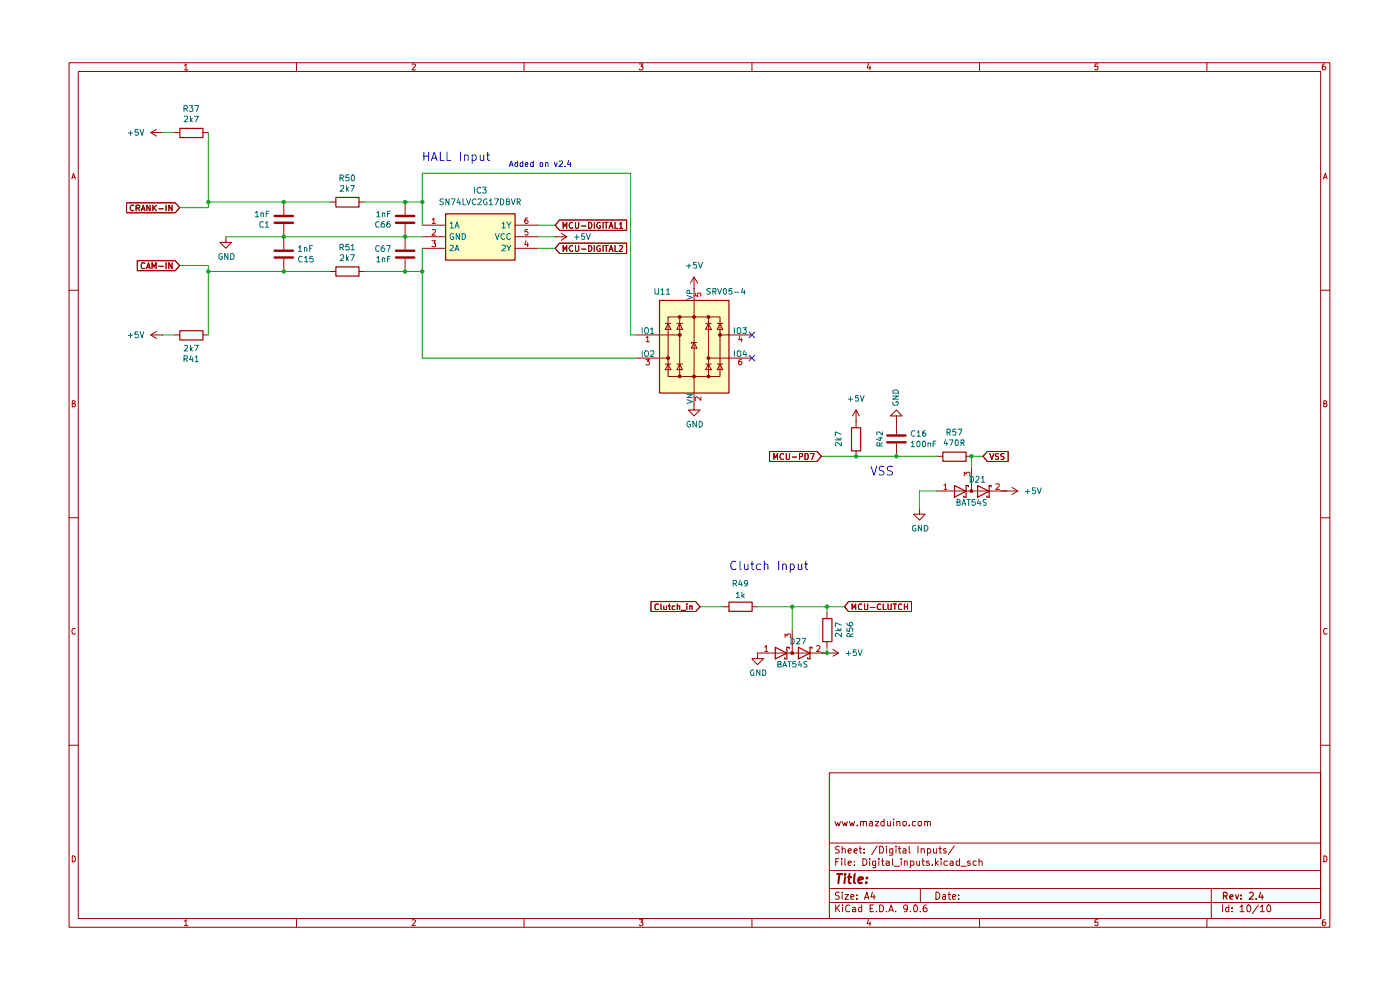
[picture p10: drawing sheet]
<svg xmlns="http://www.w3.org/2000/svg" width="297mm" height="210mm" viewBox="0 0 297 210" stroke-linecap="round" stroke-linejoin="round" font-family="sans-serif">
<g fill="none" stroke="#9b0000" stroke-width=".21">
<path d="M14.7 13.3h267.4v183.4h-267.4zM16.6 15.2h263.6v179.6h-263.6zM39.1 13.9l.4-.3v1.2M39.1 14.8h.8M62.9 13.3v1.9M87.4 13.6h.5l.2 .2-.7 1h.7M111.2 13.3v1.9M135.6 13.6h.8l-.4 .5h.3l.1 .1-.1 .5-.5 .1-.2-.1M159.5 13.3v1.9M184.2 13.5l-.2 .9h.7M184.6 14v.8M207.8 13.3v1.9"/>
<path d="M232.9 13.6h-.6l-.1 .6 .6-.1 .1 .6-.1 .1h-.4l-.2-.1M256 13.3v1.9M281.1 13.6h-.4l-.2 1 .3 .2h.2l.3-.2v-.4l-.2-.1h-.5l-.1 .1M15.2 37.9l.4-1.1 .4 1.1M15.3 37.6h.6M280.8 37.9l.4-1.1 .3 1.1M280.8 37.6h.6M14.7 61.6h1.9M280.2 61.6h1.9M15.3 85.6h.5l.1-.2v-.3l-.6-.1v1.3l.6-.1 .1-.3-.2-.3M280.8 85.6h.5l.1-.2v-.3l-.6-.1v1.3l.6-.1 .1-.3-.2-.3M14.7 109.8h1.9"/>
<path d="M280.2 109.8h1.9M16 133.4l-.2-.1a.65 .65 0 0 0-.6 .6 .65 .65 0 0 0 .6 .6l.2-.1M281.5 133.4l-.2-.1a.65 .65 0 0 0-.6 .6 .65 .65 0 0 0 .6 .6l.2-.1M14.7 158.1h1.9M280.2 158.1h1.9M175.9 163.9h104.3v30.9h-104.3zM175.9 178.8h104.3M177.1 174.3l.4 .9 .2-.7 .3 .7 .3-.9M178.1 179.6l-.5-.1-.3 .2v.4l.5 .2 .3 .4-.2 .2h-.7M178.7 174.3l.3 .9 .2-.7 .3 .7 .3-.9M178.7 179.5v1.4M180.2 174.3l.3 .9 .3-.7 .2 .7 .3-.9"/>
<path d="M181.9 175v.2M182.5 179.5v1.3v.1h.3M182.5 174.3h.6v.9M182.5 174.3v.9M183.1 174.4l.1-.1h.5l.1 .9M184.5 174.3h.5l.1 .9M185.1 174.6h-.5l-.2 .2 .2 .4 .5-.1M185.7 174.3h.7l-.7 .9h.7M186.1 179.4l-1.2 1.9M186.6 179.5a.81 .81 0 0 1 .9 .5 .81 .81 0 0 1-.3 .9h-.6zM187.5 174.3h-.5l-.1 .6a.45 .45 0 0 0 .6 .2M187.5 173.7v1.5"/>
<path d="M188 179.5v.2M188.3 174.3v.8l.4 .1 .2-.2M188.9 174.3v.9M189.6 173.7v.1M189.6 174.3v.9M190.1 179.5v.2M190.3 174.3h.5l.1 .9M190.3 174.3v.9M190.8 179.5v1.3v.1h.3M191.6 174.3h.6l.1 .6-.3 .3h-.2l-.3-.3zM192.9 179.5v1.3l.2 .1M192.9 175v.2"/>
<path d="M194.2 174.3h-.6v.7l.2 .2 .4-.1M194.7 179.5v1.4M194.8 174.3h.6v.8l-.4 .1-.3-.3zM196.2 174.3h.5l.1 .9M196.2 174.3v.9M196.8 174.4l.1-.1h.4l.1 .9M199.4 179.5v1.3l.1 .1h.2M202.4 179.4l-1.2 1.9M15.3 181.5a.64 .64 0 0 1 .7 .7 .64 .64 0 0 1-.7 .6zM39.1 195.4l.4-.3v1.3M39.1 196.4h.8M62.9 194.8v1.9"/>
<path d="M87.4 195.2l.5-.1 .2 .2-.7 1.1h.7M111.2 194.8v1.9M135.6 195.1h.8l-.4 .5h.3l.1 .2-.1 .5-.5 .1-.2-.2M159.5 194.8v1.9M175.9 191.4h104.3M175.9 188.5h104.3M175.9 184.7h104.3M177.3 192v1.4M177.3 182.8h.5M177.6 192.6l.5 .8M178 182.1h-.7v1.5M178.1 189.3l-.5-.1-.3 .2v.4l.5 .2 .3 .4-.3 .4-.6-.1"/>
<path d="M178.1 192l-.8 .8M178.6 182.1v.2M178.6 182.6v1M178.7 189.2v.2M178.7 180.2l.2-.2 .4 .2v.7M178.7 189.8v1M178.7 192v.1M178.7 192.5v.9M179.2 189.8h.8l-.8 1h.8M179.2 182.1v1.3l.2 .2M179.9 183.1l.7-.1-.2-.4-.5 .2v.6l.3 .2 .3-.1M179.9 180.5l.7-.1-.2-.4-.5 .2v.6l.1 .1h.5"/>
<path d="M180.3 192.1l-.5-.1-.4 .3 .1 .9 .2 .2 .6-.1M180.5 190.3l.7-.2-.1-.3h-.6v.9h.6M180.9 192.5h.4l.2 .2v.7h-.6v-.4l.6-.2M181.2 180.5l.7-.1-.1-.3-.4-.1-.2 .2 .1 .7h.5M181.3 183.5v.1M181.3 182.7v.1M181.8 190.6v.2M181.8 189.8v.2M182.3 180h.5M182.8 192v1.4h-.5l-.2-.7 .3-.2h.4M183.1 182.1a.73 .73 0 0 1 .8 .8 .73 .73 0 0 1-.8 .7zM183.3 180.9h.1"/>
<path d="M183.3 180.1v.1M183.4 190.8l.5-1.6 .4 1.6M183.5 190.3h.7M184.2 195l-.2 .9h.7M184.5 182.1v.2M184.5 182.6v1M184.6 195.5v.9M184.6 192.7h.5M185.1 189.2l-.4 1.1h1M185.3 192h-.7v1.4h.7M185.4 189.8v1M185.8 182.6v1.3l-.3 .2-.3-.1"/>
<path d="M185.8 182.7l-.5-.1-.2 .3 .1 .6h.6M185.9 193.3v.1M186.4 182.1v.2M186.4 182.6v1M186.6 192a.81 .81 0 0 1 .9 .4 .81 .81 0 0 1-.3 1h-.6zM186.9 182.6h.6M187.2 182.1v1.4l.3 .1M188 182.7l.4-.1 .2 .2v.8M188 193.3v.1M188 180v.9M188.6 193.4l.5-1.4 .4 1.4M188.6 183l-.6 .1v.4h.6"/>
<path d="M188.7 193.1h.7M189.3 182.1v1.3l.2 .2M189.4 180v1.2a.45 .45 0 0 1-.7 .2M189.4 180.1l-.4-.1-.3 .2v.7h.7M189.7 183.7h1.1M190 193.3v.1M190.1 180v.9M190.6 180h.5M191.2 182.1v.2M191.2 182.6v1M191.6 180.1l.4-.1 .2 .2v.7h-.6l-.1-.3 .7-.2M191.9 182.7h.6v.9"/>
<path d="M191.9 182.6v1M192.5 192.6v.2a.52 .52 0 0 1-.8-.2l.2-.6h.4l.2 .1a1.27 1.27 0 0 1-.2 1.3h-.4M193.1 193.3v.1M193.1 182.7l.5-.1 .3 .3-.1 .6h-.7M193.1 182.6v1.5M194 192h.1a.87 .87 0 0 1 .3 1.4l-.5-.1-.1-.8zM194.5 182.6v.8l.2 .2 .4-.1M195.1 182.6v1M195.2 193.3v.1M195.2 188.5v2.9M195.4 180.2l.3-.2 .4 .2v.7M195.4 180v.9"/>
<path d="M195.6 182.6h.6M195.8 182.1v1.3l.4 .2M196.5 192h-.2a1.04 1.04 0 0 0-.3 1.4h.5l.2-.6-.3-.3-.6 .3M196.8 180.1l.4-.1 .2 .3v.6h-.6M196.8 180v1.5M197.1 182.7l-.3-.1-.3 .3 .1 .2h.5l.1 .3-.3 .2-.4-.1M197.8 183.5v.1M198 180l.1 .9h.6M198.5 182.1v1.5M198.5 189.2a.77 .77 0 0 1 .9 .8 .77 .77 0 0 1-.9 .8zM198.6 183.1l.5 .5M198.7 180v.9"/>
<path d="M199.1 182.6l-.6 .5M199.1 180h.6M199.6 182.1v.2M199.6 182.6v1M200 189.8h.6v1M200.6 190.1l-.7 .2 .3 .5 .4-.1M200.7 180.1l-.4-.1-.1 .2 .1 .3h.4v.4h-.5M201 182.7l-.4-.1-.4 .3 .1 .6h.7M201.1 189.8h.6M201.3 189.2v1.5l.4 .1M201.6 182.7l.4-.1 .2 .2v.8M202.1 190.3l.7-.2-.1-.3h-.6v.9h.6"/>
<path d="M202.2 183l-.6 .1-.1 .1 .2 .4 .5-.1M203.4 190.6v.2M203.4 189.8v.2M203.5 182.7h-.6v.8h.6M203.5 182.1v1.5M203.9 183.7h1.1M205.8 182.7l-.4-.1-.2 .2 .1 .3h.5v.4h-.6M207.1 182.7l-.4-.1-.3 .3 .1 .6h.6M207.7 182.7l.4-.1 .3 .2v.8M207.7 182.1v1.5M207.8 194.8v1.9M232.9 195.1h-.6l-.1 .6 .6-.1 .1 .6-.1 .2h-.4l-.2-.2"/>
<path d="M256 194.8v1.9M257 188.5v6.3M259.3 192v1.4M260.7 192v1.4h-.6v-.9h.6M261.4 193.3v.1M261.4 192.5v.2M263.1 192.4l.3-.2 .1-.2v1.4M263.1 193.4h.8M264.6 192.1l.2-.1a.84 .84 0 0 1 .3 1.4l-.5-.1zM267 192l-1.3 1.8M267.4 192.4l.4-.4v1.4M267.4 193.4h.8"/>
<path d="M269.1 192a.89 .89 0 0 1 .3 1.4h-.4l-.3-.5 .1-.6zM280.8 181.5a.64 .64 0 0 1 .7 .7 .64 .64 0 0 1-.7 .6zM281.1 195.1l-.4 .1-.2 .9 .3 .3h.2l.3-.3v-.3l-.2-.2h-.5l-.1 .2"/>
</g>
<path d="M259.6 190h.6l.1-.5-.2-.2h-.5v1.4M259.9 190l.4 .7M260.9 190.3l.7-.2-.2-.3-.4 .1-.1 .7 .1 .1h.5M262.1 189.8l.3 .9 .4-.9M263.3 190.6v.1M263.3 189.9v.1M265.1 189.5l.1-.2h.4l.3 .4-.1 .3-.8 .7h.9M266.5 190.6v.1M267.4 189.3l-.3 1h.9M267.8 189.8v.9" fill="none" stroke="#9b0000" stroke-width=".25"/>
<path d="M177.6 185.4h1.1M178.1 185.4l-.3 1.9M179.3 185.4v.2M179.3 186.1l-.2 1.2M179.9 186.1h.7M180.2 185.4l-.2 1.6 .1 .3h.4M181.3 185.4l-.2 1.6 .3 .3M182.1 186.7l.9-.2v-.3a.6 .6 0 0 0-.8 .1v1h.6M183.8 187.2v.1M183.9 186.2h.1l-.1 .1v-.1v.1" fill="none" stroke="#9b0000" stroke-width=".42"/>
<g fill="#fdffc4">
<path d="M94.5 45.3h14.7v9.8h-14.7z"/>
<path d="M139.9 63.7h14.7v19.6h-14.7z"/>
</g>
<g fill="none" stroke="#9b0000" stroke-width=".21">
<path d="M89.6 47.8h4.9M89.6 50.2h4.9M89.6 52.7h4.9M109.2 47.8h4.9M109.2 50.2h4.9M109.2 52.7h4.9M117.8 50.2h.1M117.8 50.2h2.4M118.7 51.6h14.2v2.2h-14.2l-.9-1.1zM118.7 46.7h14.2v2.2h-14.2l-.9-1.1zM119 49.5l1.2 .7M119.5 53.4v-1.3l.3 .8 .4-.8v1.3"/>
<path d="M119.5 48.4v-1.2l.3 .8 .4-.8v1.2M120.2 50.2l-1.2 .8M121.5 52.2a.58 .58 0 0 0-.8 .5 .58 .58 0 0 0 .8 .6v-.1M121.5 47.3l-.2-.1a.64 .64 0 0 0-.6 .6 .64 .64 0 0 0 .6 .6l.2-.1M122.1 52.1v1.1l.2 .2h.2l.3-.3v-1M122.1 47.2v1.1l.2 .1h.2l.3-.2v-1M123.4 52.8h.9M123.4 47.9h.9M124.9 52.1a.64 .64 0 0 1 .7 .6 .64 .64 0 0 1-.7 .7zM124.9 47.2a.64 .64 0 0 1 .7 .6 .64 .64 0 0 1-.7 .6zM126.1 47.2v1.2M126.1 52.1v1.3"/>
<path d="M127.3 52.2a.58 .58 0 0 0-.7 .5 .58 .58 0 0 0 .7 .6v-.5h-.1M127.3 47.3l-.1-.1a.64 .64 0 0 0-.6 .6 .64 .64 0 0 0 .6 .6h.1v-.6h-.1M127.9 47.2v1.2M127.9 52.1v1.3M128.3 52.1h.7M128.3 47.2h.7M128.6 47.2v1.2M128.6 52.1v1.3M129.2 53.4l.4-1.3 .5 1.3M129.2 48.4l.4-1.2 .5 1.2M129.4 52.9h.6M129.4 48h.6"/>
<path d="M130.5 52.1v1.3h.6M130.5 47.2v1.2h.6M131.4 52.2l.4-.1 .3 .3-.8 1h.8M131.4 47.5l.3-.3v1.2M131.4 48.4h.7M147.2 58.8l-.7 1.2M147.2 58.8l.8 1.2M147.2 58.8v2.4M139.8 71h4.4M139.9 76h1.8M141.7 67.2h11v12.7h-11zM144.2 67.2v12.7"/>
<path d="M147.2 61.2h.1M150.3 67.2v12.7M163.2 95.8h10.1l.9 1-.9 1.1h-10.1zM164.2 97.5v-1.3l.3 .9 .4-.9v1.3M166.2 96.4l-.2-.2a.6 .6 0 0 0-.6 .7 .6 .6 0 0 0 .8 .5M166.8 96.2v1.2l.2 .1h.2l.3-.3v-1M168.1 97h.9M169.6 96.9l.6-.1v-.5l-.6-.1v1.3M170.8 96.2h.3l.4 .3v.6l-.4 .4h-.3zM171.9 96.2h.8l-.5 1.3M181.6 89.4h.1M181.6 87l-.7 1.2"/>
<path d="M181.6 87l.7 1.2M181.6 87v3.7M181.6 95.6v1.2M190.2 88.2h1.2l-1.2-1.2-1.3 1.2h1.3v3.9M190.2 94.1v2.7M195.1 107.9v1.2h1.2l-1.2 1.2-1.3-1.2h1.3M180 127.6h13.4v2.1h-13.4l-.8-1zM180.8 129.3v-1.2l.3 .9 .4-.9v1.2M182.8 128.2a.45 .45 0 0 0-.7 .2v.6l.2 .3 .5-.1M183.4 128.1l.1 1.2h.5l.1-.2v-1M184.7 128.9h.9M186.9 128.2l-.3-.1a.67 .67 0 0 0-.5 .5 .67 .67 0 0 0 .3 .7l.5-.1"/>
<path d="M187.4 128.1v1.2h.6M188.4 128.1l.1 1.2 .6-.1v-1.1M189.5 128.1h.7M189.8 128.1v1.2M191.3 128.2a.45 .45 0 0 0-.7 .2v.6l.2 .3 .5-.1M191.9 128.1v1.2M191.9 128.7h.6M192.5 128.1v1.2"/>
</g>
<path d="M94.5 45.4h14.8v9.8h-14.8zM139.9 63.7h14.7v19.7h-14.7zM180.6 90.7h2v4.9h-2z" fill="none" stroke="#9b0000" stroke-width=".25"/>
<path d="M91.6 51.1h.8l-.4 .5 .4 .1v.6h-.8M91.7 46.6l.3-.4v1.2M91.7 48.8l.6-.1 .1 .5-.8 .7h.8M91.7 47.4h.7M111.6 51.1l-.3 .8h.8M111.9 46.2l-.4 .1-.2 .9a.35 .35 0 0 0 .4 .2 .35 .35 0 0 0 .3-.2v-.3a.35 .35 0 0 0-.3-.2 .35 .35 0 0 0-.4 .2M111.9 48.7h-.5l-.1 .5h.6v.6h-.6M111.9 51.5v.8" fill="none" stroke="#c10000" stroke-width=".21"/>
<g fill="none" stroke="#007070" stroke-width=".21">
<path d="M95.5 47.4l.3-.3v1.3M95.5 52.1l.4-.1 .3 .3-.8 .9h.8M95.5 48.4h.7M96.2 49.6a.46 .46 0 0 0-.7 .2v.7l.2 .2 .3 .1 .3-.2v-.4h-.3M96.5 48.4l.4-1.3 .5 1.3M96.5 53.2l.4-1.2 .5 1.2M96.6 47.9h.6M96.6 52.8h.6M97.5 49.5v1.3l-.7-1.3v1.3M98 49.5l.7 .3v.7a.52 .52 0 0 1-.7 .3zM105.1 49.5l.4 1.3 .4-1.3M106.5 47.4l.4-.3v1.3"/>
<path d="M106.5 52.1h.7v.4l-.8 .7h.8M106.5 48.4h.7M107 49.6a.57 .57 0 0 0-.7 .5 .57 .57 0 0 0 .6 .6l.1-.1M107.5 47.1l.5 .7 .4-.7M107.5 52l.5 .7 .4-.7M108 47.8v.6M108 52.7v.5M108.3 49.6h-.1a.45 .45 0 0 0-.7 .2l.1 .8a.37 .37 0 0 0 .3 .2 .37 .37 0 0 0 .4-.2"/>
</g>
<path d="M188.2 92.4h3.9M188.2 93.8h3.9" fill="none" stroke="#9b0000" stroke-width=".51"/>
<path d="M141.5 75.7h.4v.5h-.4z" fill="#9b0000"/>
<path d="M141.1 68.6h1.2M141.1 77.2h1.2M141.5 75.7h.4v.5h-.4zM141.7 68.6l.6 1.3h-1.2zM141.7 77.2l.6 1.2h-1.2z" fill="none" stroke="#9b0000" stroke-width=".21"/>
<path d="M144 67h.4v.5h-.4z" fill="#9b0000"/>
<path d="M144 67h.4v.5h-.4z" fill="none" stroke="#9b0000" stroke-width=".21"/>
<path d="M144 70.8h.4v.5h-.4z" fill="#9b0000"/>
<path d="M144 70.8h.4v.5h-.4z" fill="none" stroke="#9b0000" stroke-width=".21"/>
<path d="M144 79.6h.4v.5h-.4z" fill="#9b0000"/>
<path d="M143.6 68.6h1.2M143.6 77.2h1.2M144 79.6h.4v.5h-.4zM144.2 68.6l.6 1.3h-1.2zM144.2 77.2l.6 1.2h-1.2zM147.2 63.7v19.6" fill="none" stroke="#9b0000" stroke-width=".21"/>
<path d="M147 67h.4v.5h-.4z" fill="#9b0000"/>
<path d="M147 67h.4v.5h-.4z" fill="none" stroke="#9b0000" stroke-width=".21"/>
<path d="M147 79.6h.4v.5h-.4z" fill="#9b0000"/>
<path d="M147 79.6h.4v.5h-.4zM147.2 72.7l.6 1.1h-1.2zM147.8 72.7h-1.2v.2" fill="none" stroke="#9b0000" stroke-width=".21"/>
<path d="M150.1 67h.4v.5h-.4z" fill="#9b0000"/>
<path d="M150.1 67h.4v.5h-.4z" fill="none" stroke="#9b0000" stroke-width=".21"/>
<path d="M150.1 75.7h.4v.5h-.4z" fill="#9b0000"/>
<path d="M150.1 75.7h.4v.5h-.4z" fill="none" stroke="#9b0000" stroke-width=".21"/>
<path d="M150.1 79.6h.4v.5h-.4z" fill="#9b0000"/>
<path d="M149.7 68.6h1.2M149.7 77.2h1.2M150.1 79.6h.4v.5h-.4zM150.3 68.6l.6 1.3h-1.2zM150.3 77.2l.6 1.2h-1.2z" fill="none" stroke="#9b0000" stroke-width=".21"/>
<path d="M152.5 70.8h.4v.5h-.4z" fill="#9b0000"/>
<g fill="none" stroke="#9b0000" stroke-width=".21">
<path d="M135 71h4.9M135 76h4.9M147.2 61.2v2.5M150.3 76h9.2M152.2 68.6h1.1M152.2 77.2h1.1M152.5 70.8h.4v.5h-.4zM152.7 68.6l.6 1.3h-1.1zM152.7 77.2l.6 1.2h-1.1zM152.7 71h6.8M147.2 83.3v3.7h1.3l-1.3 1.2-1.1-1.2h1.1M198.7 96.8h1.3"/>
<path d="M204.9 96.8h1.2M209.5 95.8h4.4v2.1h-4.4l-1-1.1zM210 96.2l.4 1.3 .4-1.3M211.8 96.3l-.4-.1-.2 .2v.4l.6 .2v.4h-.6M213 96.3l-.4-.1-.3 .2v.3l.7 .4-.2 .4-.5-.1M202.4 104.2h7.4M206.1 101.7v2.5M213.4 104.2h.1M213.4 104.2h2.5M214.7 103.4l1.2 .8M215.9 104.2l-1.2 .7M138.1 127.6h9.5l.9 1.1-.9 1h-9.5z"/>
<path d="M139.7 128.2h-.1a.45 .45 0 0 0-.7 .2v.6l.2 .3 .6-.1M140.2 128.1v1l.2 .2M140.8 128.5l.1 .8 .5-.1M141.4 128.5v.8M141.7 128.5h.5M142 128.1v1.2h.2M143.2 128.5h-.5l-.1 .3 .1 .5h.5M143.7 128.6l.5-.1v.8M143.7 128.1v1.2M144.5 129.5h1M145.7 128.1v.1M145.7 128.5v.8"/>
<path d="M146.3 128.6l.5-.1v.8M146.3 128.5v.8M153.3 128.7h1.3M159.5 128.7h1.2"/>
</g>
<path d="M137 76.2h.8l-.5 .4 .5 .2v.5h-.8M137.1 71.6l.3-.3v1.2M137.1 72.5h.7M147.5 62.2v.6h.6l-.2-.1v-.4l.2-.1h.5v.6M157 71.2l-.3 .9h.8M157.3 76.2h-.3l-.3 .3 .1 .8a.36 .36 0 0 0 .6-.2v-.2l-.3-.3-.4 .3M157.3 71.7v.8M148.7 84.2v.7l-.9-.7-.3 .1 .1 .6" fill="none" stroke="#c10000" stroke-width=".21"/>
<g fill="none" stroke="#007070" stroke-width=".21">
<path d="M136.2 69.5v1.2M136.2 74.4v1.2M136.9 69.5h.4a.78 .78 0 0 1 0 1.2h-.4l-.1-.2-.1-.6zM136.9 74.4h.4a.74 .74 0 0 1 .2 1.1l-.5 .1a.86 .86 0 0 1-.1-1.2zM138 69.9l.4-.4v1.2M138 74.5l.6-.1 .1 .5-.8 .7h.8M138 70.7h.7M145.7 62.7l1.2 .4-1.2 .4M146.3 62.2v-.5h-.6v.5h1.2M155.8 69.5v1.2M155.8 74.4v1.2M156.4 69.7l.2-.2h.4l.1 .2v.8l-.1 .2h-.4l-.2-.2z"/>
<path d="M156.4 74.6l.2-.2h.4l.1 .2v.9l-.2 .1-.5-.1zM157.6 69.5h.7l-.4 .4 .4 .3-.1 .5-.6-.1M157.9 74.4l-.2 .8h.7M158.2 74.8v.8M145.7 84.8l1.2 .4-1.2 .4M145.7 83.7h1.2l-1.2 .6h1.2"/>
</g>
<path d="M200 95.9h4.9v1.9h-4.9zM202.5 103l2.4 1.2-2.4 1.3zM205.4 103.3v-.3h-.5v2.5h-.5v-.3M154.6 127.7h5v2h-5z" fill="none" stroke="#9b0000" stroke-width=".25"/>
<path d="M205.9 103.9h.4v.5h-.4z" fill="#9b0000"/>
<path d="M206.1 99.2v2.5M198.7 104.2h3.7M205.9 103.9h.4v.5h-.4zM209.8 104.2h3.6M160.7 138.5v1.2h1.3l-1.3 1.3-1.2-1.3h1.2M164.4 138.5h7.4M168.1 136.1v2.4M175.4 138.5h.1M175.4 138.5h2.5M176.7 137.8l1.2 .7M177.9 138.5l-1.2 .7" fill="none" stroke="#9b0000" stroke-width=".21"/>
<path d="M207.4 103l2.5 1.2-2.5 1.3zM210.3 103.3v-.3h-.4v2.5h-.6v-.3M164.5 137.3l2.4 1.3-2.4 1.2zM167.4 137.6v-.3h-.5v2.5h-.5v-.3" fill="none" stroke="#9b0000" stroke-width=".25"/>
<path d="M200.2 103l.4-.4v1.2M200.2 103.8h.7M204.6 100.9v-.7l.4 .3 .2-.3h.5v.7M211.2 102.7l.6-.1 .2 .3-.8 .9h.8" fill="none" stroke="#c10000" stroke-width=".21"/>
<path d="M167.9 138.3h.4v.5h-.4z" fill="#9b0000"/>
<g fill="none" stroke="#9b0000" stroke-width=".21">
<path d="M32 28.1h2.5M32 28.1l1.2 .8M33.2 27.4l-1.2 .7M34.5 28.1h.1M36.9 28.1h1.2M43 28.1h1.2M26.8 43h10.4l.9 1-.9 1.1h-10.4zM28.4 43.6l-.5-.1a.61 .61 0 0 0-.3 .8 .61 .61 0 0 0 .8 .3M28.9 44.1h.6l.1-.4-.1-.2h-.6v1.2M29.1 55.3h8.1l.9 1-.9 1.1h-8.1zM29.2 44.1l.4 .6M30 44.7l.4-1.2 .3 1.2"/>
<path d="M30.1 44.4h.6M30.7 55.9l-.2-.2-.4 .1-.1 .3v.6a.55 .55 0 0 0 .7 .2M31.1 57l.4-1.3 .3 1.3M31.2 56.7h.6M31.8 43.5v1.2l-.6-1.2v1.2M32.3 57v-1.3l.4 1 .4-1v1.3M32.4 43.5v1.2M32.6 44l.6 .7M33.2 43.5l-.8 .7M33.7 56.5h.9M33.7 44.3h.9M35.2 43.5v1.2"/>
<path d="M35.2 55.7v1.3M36.5 55.7v1.3l-.7-1.3v1.3M36.5 43.5v1.2l-.7-1.2v1.2M47.9 50.2v1.2h1.2l-1.2 1.3-1.2-1.3h1.2M60.2 42.9v2.7M60.2 47.5v5.4M60.2 54.9v2.7M70 42.9h1.2M70 57.6h1.2M76.1 42.9h1.2M76.1 57.6h1.2M85.9 42.9v2.7"/>
<path d="M85.9 47.5v5.4M85.9 54.9v2.7M118.7 51.6h14.2v2.2h-14.2l-.9-1.1zM118.7 46.7h14.2v2.2h-14.2l-.9-1.1zM119.5 53.4v-1.3l.3 .8 .4-.8v1.3M119.5 48.4v-1.2l.3 .8 .4-.8v1.2M121.5 52.2a.58 .58 0 0 0-.8 .5 .58 .58 0 0 0 .8 .6v-.1M121.5 47.3l-.2-.1a.64 .64 0 0 0-.6 .6 .64 .64 0 0 0 .6 .6l.2-.1M122.1 52.1v1.1l.2 .2h.2l.3-.3v-1M122.1 47.2v1.1l.2 .1h.2l.3-.2v-1M123.4 52.8h.9M123.4 47.9h.9"/>
<path d="M124.9 52.1a.64 .64 0 0 1 .7 .6 .64 .64 0 0 1-.7 .7zM124.9 47.2a.64 .64 0 0 1 .7 .6 .64 .64 0 0 1-.7 .6zM126.1 47.2v1.2M126.1 52.1v1.3M127.3 52.2a.58 .58 0 0 0-.7 .5 .58 .58 0 0 0 .7 .6v-.5h-.1M127.3 47.3l-.1-.1a.64 .64 0 0 0-.6 .6 .64 .64 0 0 0 .6 .6h.1v-.6h-.1M127.9 47.2v1.2M127.9 52.1v1.3M128.3 52.1h.7M128.3 47.2h.7M128.6 47.2v1.2M128.6 52.1v1.3"/>
<path d="M129.2 53.4l.4-1.3 .5 1.3M129.2 48.4l.4-1.2 .5 1.2M129.4 52.9h.6M129.4 48h.6M130.5 52.1v1.3h.6M130.5 47.2v1.2h.6M131.4 52.2l.4-.1 .3 .3-.8 1h.8M131.4 47.5l.3-.3v1.2M131.4 48.4h.7M32 71l1.2 .8M32 71h2.5M33.2 70.3l-1.2 .7"/>
<path d="M34.5 71h.1M36.9 71h1.2M43 71h1.2M163.2 95.8h10.1l.9 1-.9 1.1h-10.1zM164.2 97.5v-1.3l.3 .9 .4-.9v1.3M166.2 96.4l-.2-.2a.6 .6 0 0 0-.6 .7 .6 .6 0 0 0 .8 .5M166.8 96.2v1.2l.2 .1h.2l.3-.3v-1M168.1 97h.9M169.6 96.9l.6-.1v-.5l-.6-.1v1.3M170.8 96.2h.3l.4 .3v.6l-.4 .4h-.3zM171.9 96.2h.8l-.5 1.3M209.5 95.8h4.4v2.1h-4.4l-1-1.1z"/>
<path d="M210 96.2l.4 1.3 .4-1.3M211.8 96.3l-.4-.1-.2 .2v.4l.6 .2v.4h-.6M213 96.3l-.4-.1-.3 .2v.3l.7 .4-.2 .4-.5-.1M138.1 127.6h9.5l.9 1.1-.9 1h-9.5zM139.7 128.2h-.1a.45 .45 0 0 0-.7 .2v.6l.2 .3 .6-.1M140.2 128.1v1l.2 .2M140.8 128.5l.1 .8 .5-.1M141.4 128.5v.8M141.7 128.5h.5M142 128.1v1.2h.2M143.2 128.5h-.5l-.1 .3 .1 .5h.5M143.7 128.6l.5-.1v.8"/>
<path d="M143.7 128.1v1.2M144.5 129.5h1M145.7 128.1v.1M145.7 128.5v.8M146.3 128.6l.5-.1v.8M146.3 128.5v.8M160.7 138.5h3.7M167.9 138.3h.4v.5h-.4zM168.1 133.6v2.5M171.8 138.5h3.6M175.4 129.9v1.3M175.4 136.1v1.2"/>
<path d="M180 127.6h13.4v2.1h-13.4l-.8-1zM180.8 129.3v-1.2l.3 .9 .4-.9v1.2M182.8 128.2a.45 .45 0 0 0-.7 .2v.6l.2 .3 .5-.1M183.4 128.1l.1 1.2h.5l.1-.2v-1M184.7 128.9h.9M186.9 128.2l-.3-.1a.67 .67 0 0 0-.5 .5 .67 .67 0 0 0 .3 .7l.5-.1M187.4 128.1v1.2h.6M188.4 128.1l.1 1.2 .6-.1v-1.1M189.5 128.1h.7M189.8 128.1v1.2M191.3 128.2a.45 .45 0 0 0-.7 .2v.6l.2 .3 .5-.1M191.9 128.1v1.2"/>
<path d="M191.9 128.7h.6M192.5 128.1v1.2"/>
</g>
<path d="M38.1 27.2h5v2h-5zM71.3 41.9h4.9v2h-4.9zM71.3 56.6h4.9v2h-4.9zM38.1 70.2h5v1.9h-5zM169.4 137.3l2.4 1.3-2.4 1.2zM172.3 137.6v-.3h-.5v2.5h-.5v-.3M174.5 131.2h2v4.9h-2z" fill="none" stroke="#9b0000" stroke-width=".25"/>
<path d="M162.2 137.3l.4-.4v1.3M162.2 138.2h.7M166.5 135.2v-.7l.5 .4 .2-.4h.5l-.1 .7M173.2 137.1l.2-.2h.3l.3 .3-.1 .3-.7 .7h.8" fill="none" stroke="#c10000" stroke-width=".21"/>
<path d="M58.3 54.6h3.9M58.3 53.2h3.9M58.3 47.3h3.9M58.3 45.8h3.9M84 54.6h3.9M84 53.2h3.9M84 47.3h3.9M84 45.8h3.9" fill="none" stroke="#9b0000" stroke-width=".51"/>
<g fill="none" stroke="#00a300" stroke-width=".21">
<path d="M34.5 28.1h2.4M44.2 28.1v15.9h-6.1M38.1 56.3h6.1v14.7M44.2 42.9h25.8M44.2 57.6h25.8M47.9 50.2h41.7M77.3 42.9h12.3M77.3 57.6h12.3M89.6 47.8v-11h44.2v34.2h1.2M89.6 52.7v23.3h45.4M114.1 50.2h3.7M114.1 52.7h3.7"/>
<path d="M114.1 47.8h3.7M34.5 71h2.4M174.2 96.8h24.5M208.5 96.8h-2.4v2.4M198.7 104.2h-3.6v3.7M148.5 128.7h4.8M160.7 128.7h18.5M168.1 128.7v4.9M175.4 128.7v1.2M175.4 137.3v1.2"/>
</g>
<g fill="none" stroke="#2900d0" stroke-width=".21">
<path d="M89.9 32.3v1.7M89.9 33.1h1M90.9 32.3v1.7M91.5 34l.6-1.7 .6 1.7M91.7 33.5h.8M93.4 32.3v1.7h.8M94.8 32.3v1.7h.9M97.7 32.3v1.7M98.6 33l.2-.1h.4l.1 1.1M98.6 32.9v1.1M100.2 32.9h.5l.3 .3v.5l-.2 .3h-.6M100.2 32.9v1.7"/>
<path d="M101.9 32.9v1.1h.5l.2-.1M102.6 32.9v1.1M103.2 32.9h.7M103.5 32.3v1.5l.4 .2M108 35.3l.5-1.2 .4 1.2M108.2 35h.5M109.8 34.6l-.3-.1-.3 .2 .1 .5h.5M109.8 34.1v1.2M110.9 34.6l-.3-.1-.3 .2 .1 .5h.5M110.9 34.1v1.2M111.4 34.9l.6-.1-.2-.3-.4 .1v.5l.2 .2 .3-.1M113.1 34.6l-.4-.1-.2 .1v.6h.6"/>
<path d="M113.1 34.1v1.2M114.6 34.6l.4-.1 .2 .1v.6h-.6zM115.7 34.6l.2-.1 .4 .1v.7M115.7 34.5v.8M117.6 34.5l.3 .8 .3-.8M118.6 34.2l.6-.1 .1 .5-.8 .7h.8M119.9 35.2v.1M120.7 34l-.3 .9h.8M121 34.5v.8M184.7 98.9l.7 1.9 .6-1.9M187.5 99l-.6-.1-.3 .2v.6l.8 .3 .1 .4-.3 .4-.7-.1M189.3 99l-.7-.1-.3 .2-.1 .4 .4 .3a.67 .67 0 0 1 .7 .5l-.1 .4h-1"/>
<path d="M156.1 119.2a.71 .71 0 0 0-.9 0 .71 .71 0 0 0-.2 .9 .67 .67 0 0 0 .4 .7 .67 .67 0 0 0 .7-.1M157 119.1v1.5l.2 .2M157.9 119.6l.1 1.1 .4 .1 .3-.1M158.7 119.6v1.2M159.3 119.6h.6M159.5 119.1v1.5l.4 .2M161.4 119.7a.65 .65 0 0 0-1 .3v.5a.65 .65 0 0 0 1 .2M162.1 119.8l.3-.2 .4 .1 .1 1.1M162.1 119.1v1.7M165.2 119.1v1.7M166 119.8l.3-.2 .4 .1 .1 1.1M166 119.6v1.2"/>
<path d="M167.6 119.7l.6-.1 .3 .4v.5l-.2 .2h-.7M167.6 119.6v1.8M169.3 119.6l.1 1.1 .4 .1 .3-.1M170.1 119.6v1.2M170.7 119.6h.7M170.9 119.1v1.5l.5 .2"/>
</g>
<path d="M158.9 70.5l1.2 1.1M158.9 75.4l1.2 1.2M160.1 70.5l-1.2 1.1M160.1 75.4l-1.2 1.2" fill="none" stroke="#1a0094" stroke-width=".21"/>
<g fill="#00a300">
<circle cx="85.9" cy="42.9" r=".47"/>
<circle cx="89.6" cy="42.9" r=".47"/>
<circle cx="89.6" cy="57.6" r=".47"/>
<circle cx="85.9" cy="57.6" r=".47"/>
<circle cx="181.6" cy="96.8" r=".47"/>
<circle cx="190.2" cy="96.8" r=".47"/>
<circle cx="175.4" cy="128.7" r=".47"/>
<circle cx="168.1" cy="128.7" r=".47"/>
<circle cx="206.1" cy="96.8" r=".47"/>
<circle cx="175.4" cy="138.5" r=".47"/>
<circle cx="60.2" cy="50.2" r=".47"/>
<circle cx="60.2" cy="42.9" r=".47"/>
<circle cx="44.2" cy="57.6" r=".47"/>
<circle cx="85.9" cy="50.2" r=".47"/>
<circle cx="60.2" cy="57.6" r=".47"/>
<circle cx="44.2" cy="42.9" r=".47"/>
</g>
<g fill="none" stroke="#007070" stroke-width=".21">
<path d="M27.2 28.2h.9M27.7 27.8v.9M29.3 27.4h-.6l-.1 .6h.7l.1 .5-.3 .2h-.3l-.2-.2M29.7 27.4l.4 1.3 .4-1.3M39 23h.7l.1-.4-.3-.2h-.5v1.2M39.1 24.7h.6l.1 .5-.8 .6h.8M39.4 23l.4 .6M40.2 22.4h.7l-.3 .5 .3 .1v.5l-.2 .1h-.3l-.2-.1M40.4 24.7v1.1M40.5 25.4l.3 .4M40.8 25.1l-.4 .4M41.2 24.7h.9l-.6 1.1"/>
<path d="M41.3 22.4h.9l-.5 1.2M72.1 37.8h.5l.3-.4-.3-.3h-.5v1.3M72.2 39.5l.6-.1 .1 .5-.8 .7h.8M72.5 37.8l.4 .6M73.5 39.4v1.2M73.9 39.7l-.4 .5M74 37.1h-.6l-.1 .6 .6-.1 .2 .2v.3l-.3 .3h-.3l-.2-.2M74.3 39.4h.9l-.6 1.2M74.8 37.1l.4 .3v.7l-.3 .3a.75 .75 0 0 1-.1-1.3zM100.7 39.7v1.3M101.9 39.9l-.2-.2a.65 .65 0 0 0-.5 .7 .65 .65 0 0 0 .5 .6l.2-.2M102.4 39.7h.7l-.4 .5h.3l.1 .2-.1 .5-.5 .1-.1-.2"/>
<path d="M47.1 53.9l-.1-.1a.64 .64 0 0 0-.6 .6 .64 .64 0 0 0 .5 .6l.3-.1v-.4h-.3M48.3 53.8v1.2l-.6-1.2v1.2M48.9 53.8a.65 .65 0 0 1 .8 .6 .65 .65 0 0 1-.8 .6zM54.2 45.1l.3-.3v1.2M54.2 46h.7M55.4 45.3l.1-.2 .4 .1v.8M55.4 45.1v.9M55.9 47.1h-.1a.45 .45 0 0 0-.7 .2v.6l.2 .3 .6-.1M56.3 47.3l.3-.3v1.2M56.3 48.2h.7M56.5 45.3h.4M57.1 44.8h-.6v1.2"/>
<path d="M63.3 52.5l.4-.4v1.3M63.3 53.4h.7M64.1 54.5l-.1-.1a.66 .66 0 0 0-.6 .4 .66 .66 0 0 0 .2 .8l.5-.1M64.6 52.7l.2-.2 .3 .2v.7M64.6 54.7l.3-.3v1.2M64.6 52.5v.9M64.6 55.6h.7M65.7 52.7h.3M66.3 52.1h-.6v1.3M66.4 54.4h-.6l-.1 .6 .2-.2h.3l.3 .2v.4l-.2 .2-.6-.1M72.1 52.5h.5l.3-.2-.1-.4-.7-.1v1.2M72.2 54.2l.2-.2h.3l.2 .2v.4l-.8 .7h.8"/>
<path d="M72.5 52.5l.4 .5M73.5 54v1.3M73.6 40.1l.3 .5M73.6 54.8l.3 .5M73.9 54.5l-.4 .5M74 51.8h-.6l-.1 .6 .2-.1h.3l.3 .2v.3l-.2 .2-.6-.1M74.3 54h.9l-.6 1.3M74.5 52.2l.4-.4v1.2M74.5 53h.7M79.9 54.7l.4-.3v1.2M79.9 45.1l.4-.3v1.2M79.9 46h.7"/>
<path d="M79.9 55.6h.7M80.4 52.3l-.2-.2a.65 .65 0 0 0-.5 .6 .65 .65 0 0 0 .5 .7l.2-.2M80.4 47.1l-.2-.1a.67 .67 0 0 0-.5 .5 .67 .67 0 0 0 .2 .7l.5-.1M81.1 54.9l.2-.2 .3 .1v.8M81.1 45.3l.2-.2 .3 .1v.8M81.1 45.1v.9M81.1 54.7v.9M81.5 52.1l-.4 .1-.2 .2v.7l.2 .3h.3l.2-.3v-.3l-.1-.2h-.5l-.1 .2M81.5 47a.55 .55 0 0 0-.6 .5v.5l.1 .2h.5l.1-.2v-.3l-.2-.3h-.3l-.2 .3M82 52.1h.8l-.5 1.3M82.2 45.3h.4M82.2 54.9h.4"/>
<path d="M82.6 47l-.4 .1a.94 .94 0 0 0 0 1.1h.4l.2-.2v-.3l-.2-.3h-.3l-.3 .3M82.8 54.4h-.6v1.2M82.8 44.8h-.6v1.2M94.1 42.3l-.5-.1-.3 .2 .1 .3 .7 .3-.3 .4h-.5M95.3 42.2v1.2l-.7-1.2v1.2M95.8 42.2h.7l-.5 1.2M97.3 42.1l-.4 .9h.8M97.5 42.6v.8M98.2 42.2v1.2h.6M99 42.2l.4 1.2 .4-1.2M100.9 42.3l-.2-.1a.65 .65 0 0 0-.5 .6 .65 .65 0 0 0 .5 .6l.2-.1M101.4 42.3l.5-.1 .2 .3-.7 .9h.7"/>
<path d="M103.3 42.3l-.2-.1a.64 .64 0 0 0-.6 .6 .64 .64 0 0 0 .6 .6h.2v-.5h-.2M103.8 42.5l.3-.3v1.2M103.8 43.4h.7M104.9 42.2h.9l-.6 1.2M106.2 42.2h.3l.4 .3v.6l-.4 .3h-.3zM107.4 42.8l.6-.1v-.4l-.1-.1h-.5v1.2h.6l.1-.4-.2-.2M108.5 42.2l.4 1.2 .4-1.2M109.7 42.9h.5l.2-.5-.2-.2h-.5v1.2M110 42.9l.4 .5M121.9 50.3h1M122.3 49.8v1M124 49.5h-.6v.6h.6v.6l-.5 .1-.1-.2"/>
<path d="M124.4 49.5l.4 1.3 .4-1.3M145.6 56.4h1M146.1 56v.9M147.7 55.6h-.5v.6h.5l.1 .5-.2 .2-.4-.1M148.2 55.6l.4 1.3 .4-1.3M27.2 71.1h.9M27.7 70.7v.9M29.3 70.4h-.6l-.1 .6 .6-.1 .2 .5-.3 .2h-.3l-.2-.1M29.7 70.4l.4 1.2 .4-1.2M39 76.1h.5l.3-.4-.3-.2h-.5v1.2M39.1 73.3h.7v.5l-.8 .6h.8M39.4 76.1l.4 .6"/>
<path d="M40.4 73.2v1.2M40.5 74l.3 .4M40.6 75.5l-.4 .8h.8M40.8 73.7l-.4 .4M40.8 75.9v.8M41.2 73.2h.9l-.6 1.2M41.4 75.8l.3-.3v1.2M41.4 76.7h.7M138.9 61.2v1l.3 .2h.3l.2-.2v-1M140.2 61.6l.4-.4v1.2M140.2 62.4h.7M141.4 61.6l.3-.4v1.2"/>
<path d="M141.4 62.4h.7M150.7 61.2h-.6l-.2 .2 .3 .4h.3l.2 .3-.1 .2h-.7M151.2 61.8h.6l.1-.5-.7-.1v1.2M151.5 61.8l.4 .6M152.2 61.2l.5 1.2 .4-1.2M153.6 61.2h.3l.2 .2v.8l-.3 .2a.84 .84 0 0 1-.2-1.2zM155.3 61.2h-.6l-.1 .6 .2-.1h.4l.1 .6h-.7M155.8 62h.9M157.6 61.1l-.3 .9h.8M157.9 61.6v.8M146.4 89.4l-.1-.1a.64 .64 0 0 0-.6 .6 .64 .64 0 0 0 .5 .7l.3-.2v-.4h-.3M147.7 89.3v1.3l-.7-1.3v1.3"/>
<path d="M148.3 89.3a.64 .64 0 0 1 .7 .7 .64 .64 0 0 1-.7 .6zM177.2 93.3h1.3M177.6 92.9l.5 .4M178.5 93.8v.8l-.9-.8-.4 .3v.3l.2 .2M178.5 92.1l-1.3-.5v.9M178.5 92.9l-.5 .3M180 84.7h.9M180.4 84.2v.9M182.1 83.9h-.6l-.1 .5h.7v.6h-.7M182.5 83.9l.4 1.2 .4-1.2M186.4 92.9h.8M186.6 94.6v-.6h-.6v.6h1.2"/>
<path d="M186.8 92.7v.8l-.9-.4M187.2 91.6v.7l-.7-.7-.5 .1 .1 .6M187.2 93.9l-.6 .4M189.4 85.3v.4l.3 .2h.7l.2-.4-.1-.3h-.4v.2M189.4 84h1.2l-1.2 .7h1.2M189.4 82.9l.3-.2h.6l.3 .4v.3h-1.2zM193.3 93.9l.3-.3v1.2M193.3 94.8h.8M194.1 91.5l-.5-.1a.61 .61 0 0 0-.3 .7 .61 .61 0 0 0 .8 .4M194.6 93.7l.3-.1 .3 .2v.8l-.2 .2-.4-.1zM194.6 91.7l.3-.3v1.2M194.6 92.6h.6"/>
<path d="M195.8 93.7l.3-.1a.86 .86 0 0 1 .1 1.2l-.4-.1zM196.3 91.4h-.4l-.1 .2v.9h.5l.1-.5-.2-.2h-.3l-.1 .2M196.9 94.1l.5-.1v.8M196.9 94v.8M198 94.2h.4M198.5 93.6h-.5v1.2M200.6 93.2l-.3 .9h.8M200.8 93.7v.8M200.9 91.7l.7-.1v-.4l-.2-.2h-.5v1.3M201.3 91.7l.3 .6M201.4 93.3h.8l-.5 1.2M202.8 93.3h.3l.2 .3v.7l-.2 .2-.3-.1a.87 .87 0 0 1 0-1.1z"/>
<path d="M202.8 91h-.6l-.1 .6h.7v.6h-.7M203.2 91h.9l-.6 1.3M203.9 93.9h.6v-.6h-.6v1.2M204.1 93.9l.5 .6M194.2 111.5l-.1-.1a.66 .66 0 0 0-.5 .5 .66 .66 0 0 0 .2 .7l.5-.1v-.4h-.2M195.5 111.4v1.2l-.7-1.2v1.2M196.1 111.4a.66 .66 0 0 1 .7 .4 .66 .66 0 0 1-.2 .8h-.5zM203 106.5l.6-.1 .1-.2-.2-.3h-.5v1.3h.5l.2-.2v-.3l-.2-.2M204.1 107.2l.4-1.3 .4 1.3M204.2 106.9h.6M205.2 105.9h.6M205.5 105.9v1.3"/>
<path d="M205.8 101h.4l.3 .4v.6l-.3 .3h-.4zM206.8 105.9h-.5l-.1 .6 .6-.1 .1 .5-.2 .3h-.4l-.1-.2M207 101.2l.4-.2 .3 .4-.8 .9h.8M207.6 105.9l-.2 .9h.7M207.9 106.4v.8M208.2 101.4l.3-.4v1.3M208.2 102.3h.7M209.2 106h-.6v.4l.5 .3 .1 .2-.2 .3-.5-.1M217.5 104.2h.9M218 103.8v.9M219.6 103.5h-.6v.6l.5-.1 .2 .5-.2 .2-.5-.1M220.1 103.5l.4 1.2 .4-1.2"/>
<path d="M155.5 123.8h.5l.3-.3-.1-.3-.7-.1v1.2M155.9 123.8l.4 .5M156.2 125.9l.4-.3v1.2M156.2 126.8h.7M157.1 123l-.4 1h.8M157.3 123.5v.8M157.4 125.6v1.2M157.6 126.3l.3 .5M157.9 126l-.5 .4M158.6 123.6a.35 .35 0 0 1-.4 .3 .35 .35 0 0 1-.3-.3v-.2a.35 .35 0 0 1 .3-.3 .35 .35 0 0 1 .4 .3l-.2 .8-.4 .1M167.8 135.4h.4l.3 .2v.7l-.2 .3h-.5zM169 135.5h.7v.4l-.8 .7h.8"/>
<path d="M170.1 135.4h.8l-.5 1.2M177.2 133.8h1.3M177.6 133.4l.5 .4M178.5 134.3v.8l-.9-.8-.4 .2v.4l.2 .2M178.5 132.6l-1.3-.5v.8M178.5 133.4l-.5 .3M179.5 138.6h.9M179.7 133.3v.6l.6 .1-.1-.6 .1-.2h.4l.2 .2-.1 .6M179.7 132.2l.1 .4 .9 .2 .2-.3v-.2l-.2-.3h-.4l-.1 .2v.4l.1 .2M180 138.1v.9M180.3 135.1v-.6h-.5l-.1 .6h1.2M180.9 134.4l-.6 .4"/>
<path d="M181.6 137.9h-.6v.5l.4-.1 .3 .2v.4l-.2 .1h-.5M182 137.9l.5 1.1 .4-1.1M159.9 142.2a.61 .61 0 0 0-.7 .3 .61 .61 0 0 0 .2 .8h.5v-.5h-.1M161.2 142.1v1.2l-.7-1.2v1.2M161.8 142.1a.66 .66 0 0 1 .7 .4 .66 .66 0 0 1-.3 .8h-.4zM165 140.9h.4l.3-.3-.2-.3h-.5v1.2h.6l.1-.5-.3-.1M166 141.5l.5-1.2 .4 1.2M166.2 141.2h.6M167.1 140.3h.7M167.5 140.3v1.2M168.8 140.3h-.6v.6l.1-.2h.4l.2 .3-.1 .4h-.6M169.7 140.2l-.4 .9h.8"/>
<path d="M169.9 140.7v.8M171.2 140.3h-.6a.47 .47 0 0 0 .1 .5 .47 .47 0 0 0 .4 .2v.5h-.6"/>
</g>
</svg>
